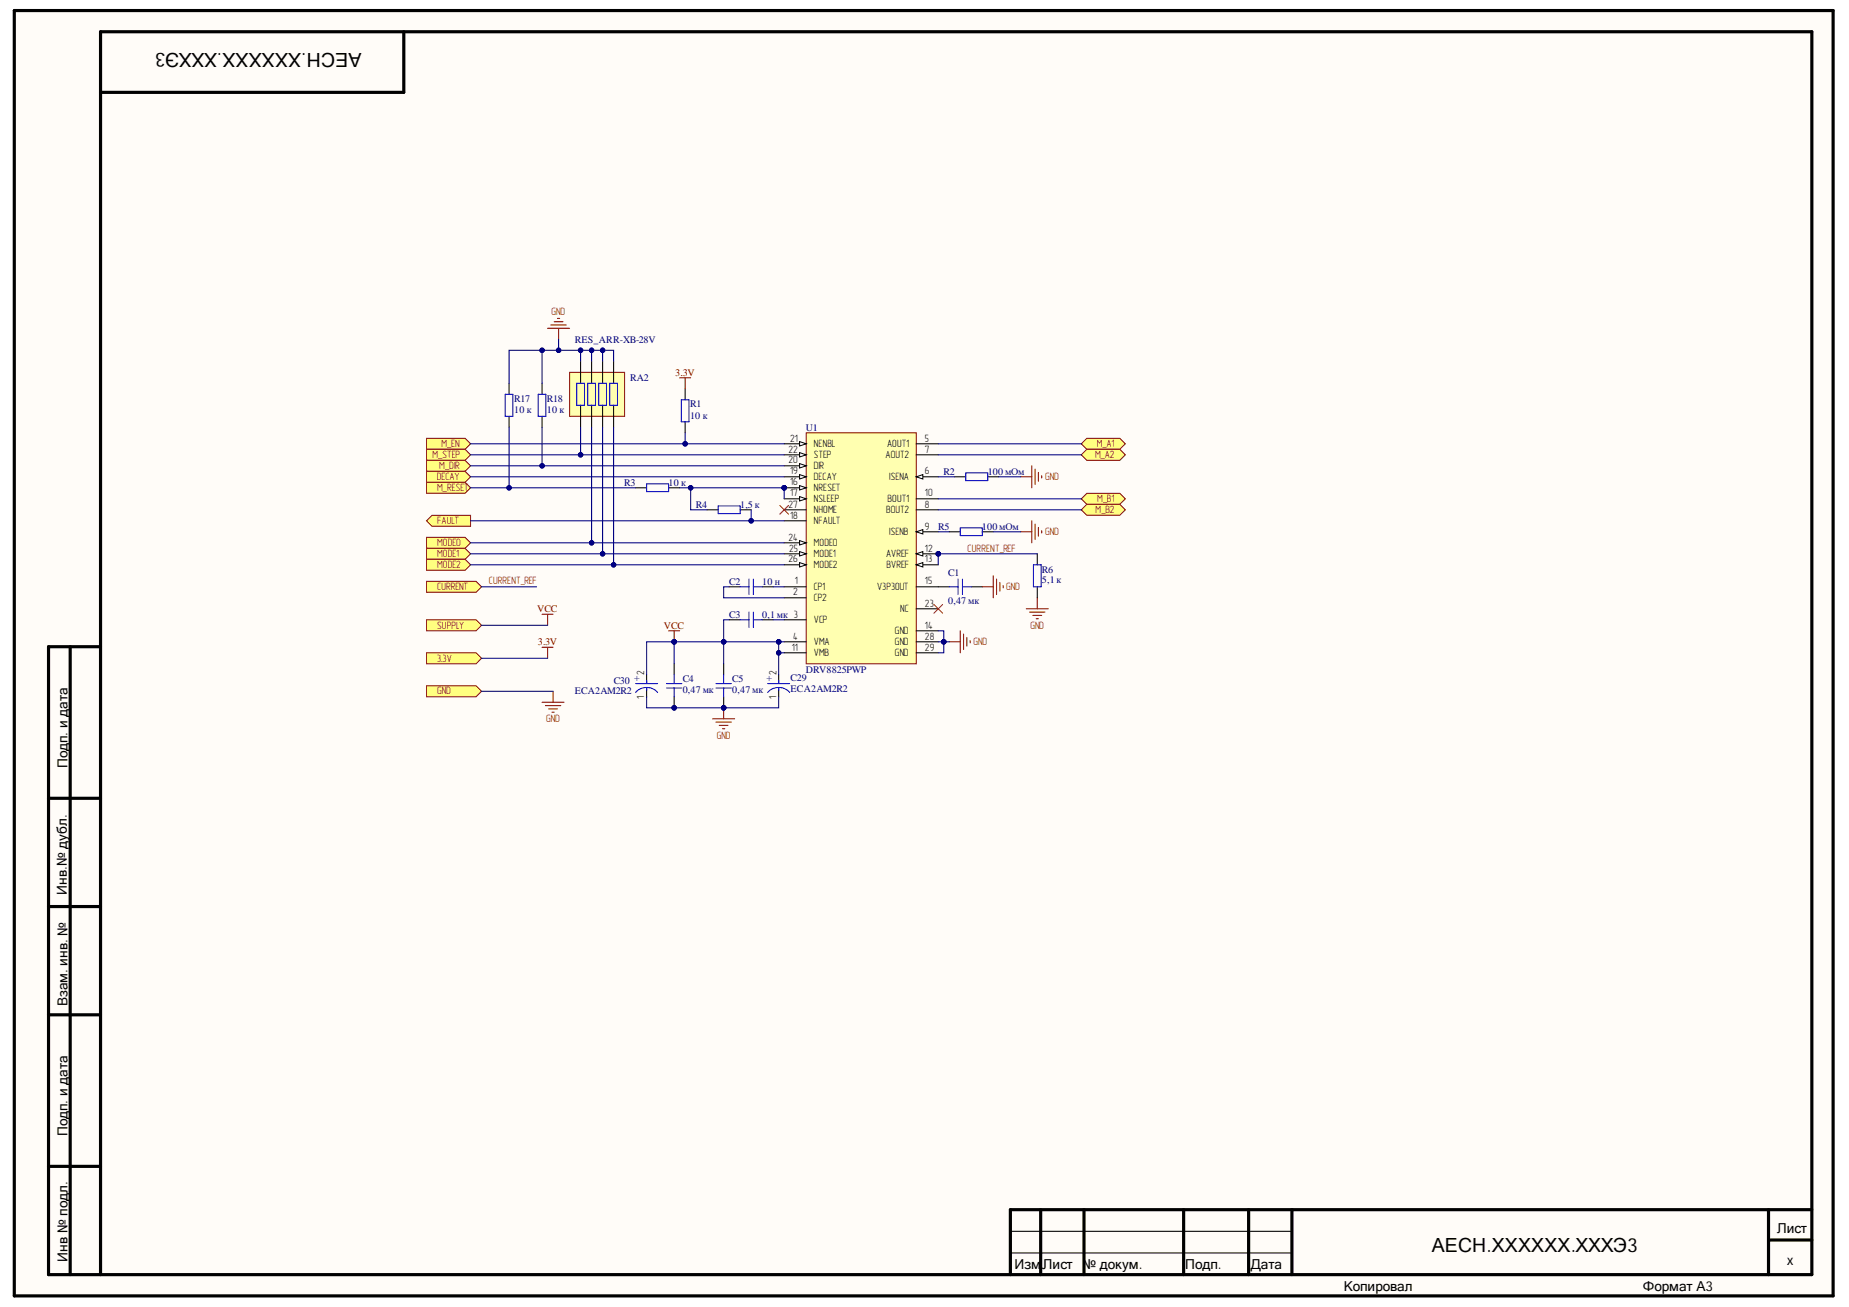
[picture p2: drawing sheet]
<svg xmlns="http://www.w3.org/2000/svg" width="297mm" height="210mm" viewBox="0 0 297 210" stroke-linecap="round" stroke-linejoin="round" font-family="sans-serif">
<defs><g id="words">
<g font-size="3.1">
<text x="58.1" y="8.4" transform="rotate(-180 58.1 8.4)">АЕСН.ХХХХХХ.ХХХЭ3</text>
<text x="230" y="201">АЕСН.ХХХХХХ.ХХХЭ3</text>
</g>
<g font-size="2.2">
<text x="10.8" y="123.4" transform="rotate(-90 10.8 123.4)">Подп. и дата</text>
<text x="10.7" y="143.7" transform="rotate(-90 10.7 143.7)">Инв.№ дубл.</text>
<text x="10.8" y="161.6" transform="rotate(-90 10.8 161.6)">Взам. инв. №</text>
<text x="10.8" y="182.5" transform="rotate(-90 10.8 182.5)">Подп. и дата</text>
<text x="10.8" y="202.6" transform="rotate(-90 10.8 202.6)">Инв № подл.</text>
<text x="163" y="203.8">Изм</text>
<text x="167.2" y="203.8">.</text>
<text x="167.6" y="203.8">Лист № докум.</text>
<text x="190.4" y="203.8">Подп.</text>
<text x="200.9" y="203.8">Дата</text>
<text x="285.5" y="198">Лист</text>
<text x="287" y="203.2">x</text>
<text x="215.9" y="207.3">Копировал</text>
<text x="263.9" y="207.3">Формат А3</text>
</g>
<g font-size="1.7" fill="#800000">
<text x="88.6" y="50.6">GND</text>
<text x="70.9" y="71.8">M_EN</text>
<text x="176.2" y="71.8">M_A1</text>
<text x="69.5" y="73.6">M_STEP</text>
<text x="70.2" y="77.1">DECAY</text>
<text x="70.6" y="75.3">M_DIR</text>
<text x="167.9" y="77.1">GND</text>
<text x="175.9" y="73.6">M_A2</text>
<text x="70.2" y="78.9">M_RESET</text>
<text x="176" y="82.4">M_B2</text>
<text x="176.3" y="80.7">M_B1</text>
<text x="70.2" y="84.1">FAULT</text>
<text x="70.2" y="87.7">MODE0</text>
<text x="70.2" y="89.5">MODE1</text>
<text x="155.5" y="88.6">CURRENT_REF</text>
<text x="167.9" y="85.9">GND</text>
<text x="70.2" y="91.2">MODE2</text>
<text x="70.2" y="94.8">CURRENT</text>
<text x="78.5" y="93.9">CURRENT_REF</text>
<text x="161.6" y="94.8">GND</text>
<text x="70.2" y="101">SUPPLY</text>
<text x="165.5" y="101">GND</text>
<text x="70.2" y="106.3">3.3V</text>
<text x="156.4" y="103.6">GND</text>
<text x="70.2" y="111.5">GND</text>
<text x="87.8" y="115.9">GND</text>
<text x="115.2" y="118.6">GND</text>
</g>
<g font-size="1.7">
<text x="126.9" y="70.9">21</text>
<text x="130.7" y="71.8">NENBL</text>
<text x="142.5" y="71.8">AOUT1</text>
<text x="148.6" y="70.9">5</text>
<text x="126.7" y="74.4">20</text>
<text x="126.7" y="72.7">22</text>
<text x="126.9" y="78">16</text>
<text x="126.9" y="76.2">19</text>
<text x="130.7" y="77.1">DECAY</text>
<text x="130.7" y="75.3">DIR</text>
<text x="130.7" y="73.6">STEP</text>
<text x="142.3" y="73.6">AOUT2</text>
<text x="142.8" y="77.1">ISENA</text>
<text x="148.6" y="76.2">6</text>
<text x="148.6" y="72.7">7</text>
<text x="126.7" y="81.5">27</text>
<text x="126.9" y="79.7">17</text>
<text x="126.9" y="83.3">18</text>
<text x="130.7" y="78.9">NRESET</text>
<text x="130.7" y="80.7">NSLEEP</text>
<text x="130.7" y="82.4">NHOME</text>
<text x="142.3" y="82.4">BOUT2</text>
<text x="142.6" y="80.7">BOUT1</text>
<text x="148.6" y="81.5">8</text>
<text x="148.6" y="79.7">10</text>
<text x="126.7" y="86.8">24</text>
<text x="126.8" y="88.6">25</text>
<text x="130.7" y="84.1">NFAULT</text>
<text x="130.7" y="87.7">MODE0</text>
<text x="130.7" y="89.5">MODE1</text>
<text x="142.3" y="89.5">AVREF</text>
<text x="142.8" y="85.9">ISENB</text>
<text x="148.6" y="85.1">9</text>
<text x="148.6" y="88.6">12</text>
<text x="126.7" y="90.3">26</text>
<text x="127.4" y="95.6">2</text>
<text x="127.7" y="93.9">1</text>
<text x="130.7" y="94.8">CP1</text>
<text x="130.7" y="91.2">MODE2</text>
<text x="140.9" y="94.8">V3P3OUT</text>
<text x="142.4" y="91.2">BVREF</text>
<text x="148.6" y="90.3">13</text>
<text x="148.6" y="93.9">15</text>
<text x="130.7" y="96.6">CP2</text>
<text x="130.7" y="100">VCP</text>
<text x="143.8" y="101.8">GND</text>
<text x="144.6" y="98.3">NC</text>
<text x="148.6" y="101">14</text>
<text x="148.6" y="97.4">23</text>
<text x="127.2" y="104.5">11</text>
<text x="127.4" y="102.7">4</text>
<text x="130.7" y="103.6">VMA</text>
<text x="130.7" y="105.4">VMB</text>
<text x="143.8" y="103.6">GND</text>
<text x="143.8" y="105.4">GND</text>
<text x="148.6" y="102.7">28</text>
<text x="148.6" y="104.5">29</text>
<text x="103.5" y="112.3" transform="rotate(-90 103.5 112.3)">1</text>
<text x="103.5" y="108.4" transform="rotate(-90 103.5 108.4)">2</text>
<text x="124.7" y="112.3" transform="rotate(-90 124.7 112.3)">1</text>
<text x="124.7" y="108.4" transform="rotate(-90 124.7 108.4)">2</text>
</g>
<g font-size="1.6" fill="#000080">
<text x="92.3" y="55">RES_ARR-XB-28V</text>
<text x="82.6" y="64.6">R17</text>
<text x="87.8" y="64.6">R18</text>
<text x="101.2" y="61.2">RA2</text>
<text x="110.9" y="65.4">R1</text>
<text x="82.6" y="66.4">10 к</text>
<text x="87.8" y="66.4">10 к</text>
<text x="110.9" y="67.2">10 к</text>
<text x="129.5" y="69.2">U1</text>
<text x="151.6" y="76.3">R2</text>
<text x="158.7" y="76.3">100 мОм</text>
<text x="100.3" y="78">R3</text>
<text x="107.4" y="78">10 к</text>
<text x="111.8" y="81.5">R4</text>
<text x="118.9" y="81.5">1,5 к</text>
<text x="150.7" y="85.1">R5</text>
<text x="157.7" y="85.1">100 мОм</text>
<text x="117.1" y="93.9">C2</text>
<text x="122.4" y="93.9">10 н</text>
<text x="152.3" y="92.5">C1</text>
<text x="167.4" y="92">R6</text>
<text x="167.4" y="93.7">5,1 к</text>
<text x="117.1" y="99.2">C3</text>
<text x="122.4" y="99.2">0,1 мк 3</text>
<text x="152.3" y="97.1">0,47 мк</text>
<text x="92.3" y="111.5">ECA2AM2R2</text>
<text x="98.6" y="109.8">C30</text>
<text x="101.9" y="109.4">+</text>
<text x="109.7" y="109.6">C4</text>
<text x="109.7" y="111.4">0,47 мк</text>
<text x="117.6" y="109.6">C5</text>
<text x="117.6" y="111.4">0,47 мк</text>
<text x="123.1" y="109.4">+</text>
<text x="127" y="109.4">C29</text>
<text x="127" y="111.2">ECA2AM2R2</text>
<text x="129.5" y="108.1">DRV8825PWP</text>
</g>
<g font-size="1.6" fill="#800000">
<text x="108.5" y="60.4">3.3V</text>
<text x="86.3" y="98.3">VCC</text>
<text x="106.6" y="101">VCC</text>
<text x="86.4" y="103.6">3.3V</text>
</g>
</g></defs>
<g fill="#fffcf8">
<path d="M2.2 1.6h292.4v206.6h-292.4z" fill-rule="evenodd"/>
<path d="M2.2 1.6h292.4v206.6h-292.4z" fill-rule="evenodd"/>
</g>
<g fill="none" stroke="#000" stroke-width=".51">
<path d="M2.3 1.7h292.2v206.4h-292.2zM64.9 5.1v9.7h-48.8M11.3 103.9v100.8M16.1 103.9h-8.3v100.8h283.3v-199.6h-274.9v199.6M7.8 128.2h8.3M7.8 145.6h8.3M7.8 163h8.3M7.8 187.3h8.4M167.2 194.3v10.4M174.1 194.3v10.4M190.1 194.3v10.4M200.6 194.3v10.4"/>
<path d="M207.5 194.3v10.4M284.1 194.3v10.4M284.1 199.1h7M291.1 194.3h-128.8v10.4"/>
</g>
<path d="M117.1 94.2h1.8M122.4 94.2h1.8M162.3 197.8h45.2M162.3 201.2h45.2" fill="none" stroke="#000" stroke-width=".17"/>
<path d="M118.9 94.2h1.4M120.3 93v2.5M121 93v2.5M121 94.2h1.4" fill="none" stroke="#00f" stroke-width=".17"/>
<circle cx="150.7" cy="88.9" r=".35" fill="#000080"/>
<circle cx="150.7" cy="88.9" r=".35" fill="none" stroke="#000080" stroke-width=".16"/>
<circle cx="126" cy="78.3" r=".35" fill="#000080"/>
<circle cx="126" cy="78.3" r=".35" fill="none" stroke="#000080" stroke-width=".16"/>
<path d="M129.5 69.5h17.7v37.1h-17.7z" fill-rule="evenodd" fill="#ffffb0"/>
<path d="M129.5 69.5h17.7v37.1h-17.7z" fill="none" stroke="#800000" stroke-width=".16"/>
<path d="M147.2 71.3h3.5M147.2 76.6h3.5M126 94.2h3.5M126 96h3.5M126 99.5h3.5M126 103.1h3.5" fill="none" stroke="#000" stroke-width=".17"/>
<path d="M147.2 76.6l1.1-.4v.7z" fill="#f8fcff"/>
<path d="M147.2 76.6l1.1-.4v.7z" fill="none" stroke="#000" stroke-width=".16"/>
<path d="M147.2 73h3.5M147.2 81.9h3.5M147.2 85.4h3.5" fill="none" stroke="#000" stroke-width=".17"/>
<path d="M147.2 85.4l1.1-.3v.7z" fill="#f8fcff"/>
<path d="M147.2 85.4l1.1-.3v.7z" fill="none" stroke="#000" stroke-width=".16"/>
<path d="M147.2 80.1h3.5M147.2 88.9h3.5M126 104.8h3.5" fill="none" stroke="#000" stroke-width=".17"/>
<path d="M147.2 88.9l1.1-.3v.7z" fill="#f8fcff"/>
<path d="M147.2 88.9l1.1-.3v.7z" fill="none" stroke="#000" stroke-width=".16"/>
<circle cx="150.7" cy="88.9" r=".35" fill="#000080"/>
<circle cx="150.7" cy="88.9" r=".35" fill="none" stroke="#000080" stroke-width=".16"/>
<path d="M147.2 90.7h3.5" fill="none" stroke="#000" stroke-width=".17"/>
<path d="M147.2 90.7l1.1-.3v.7z" fill="#f8fcff"/>
<path d="M147.2 90.7l1.1-.3v.7z" fill="none" stroke="#000" stroke-width=".16"/>
<path d="M126 78.3h3.5M147.2 94.2h3.5M147.2 101.3h3.5" fill="none" stroke="#000" stroke-width=".17"/>
<path d="M128.5 78l1 .3-1 .4z" fill="#f8fcff"/>
<path d="M128.5 78l1 .3-1 .4z" fill="none" stroke="#000" stroke-width=".16"/>
<circle cx="126" cy="78.3" r=".35" fill="#000080"/>
<circle cx="126" cy="78.3" r=".35" fill="none" stroke="#000080" stroke-width=".16"/>
<path d="M126 80.1h3.5" fill="none" stroke="#000" stroke-width=".17"/>
<path d="M128.5 79.8l1 .3-1 .4z" fill="#f8fcff"/>
<path d="M128.5 79.8l1 .3-1 .4z" fill="none" stroke="#000" stroke-width=".16"/>
<path d="M126 76.6h3.5M126 83.6h3.5" fill="none" stroke="#000" stroke-width=".17"/>
<path d="M128.5 76.2l1 .4-1 .3z" fill="#f8fcff"/>
<path d="M128.5 76.2l1 .4-1 .3z" fill="none" stroke="#000" stroke-width=".16"/>
<path d="M126 74.8h3.5" fill="none" stroke="#000" stroke-width=".17"/>
<path d="M128.5 74.5l1 .3-1 .4z" fill="#f8fcff"/>
<path d="M128.5 74.5l1 .3-1 .4z" fill="none" stroke="#000" stroke-width=".16"/>
<path d="M126 71.3h3.5" fill="none" stroke="#000" stroke-width=".17"/>
<path d="M128.5 70.9l1 .4-1 .3z" fill="#f8fcff"/>
<path d="M128.5 70.9l1 .4-1 .3z" fill="none" stroke="#000" stroke-width=".16"/>
<path d="M126 73h3.5" fill="none" stroke="#000" stroke-width=".17"/>
<path d="M128.5 72.7l1 .3-1 .4z" fill="#f8fcff"/>
<path d="M128.5 72.7l1 .3-1 .4z" fill="none" stroke="#000" stroke-width=".16"/>
<path d="M126 87.2h3.5M147.2 97.8h3.5" fill="none" stroke="#000" stroke-width=".17"/>
<path d="M128.5 86.8l1 .4-1 .3z" fill="#f8fcff"/>
<path d="M128.5 86.8l1 .4-1 .3z" fill="none" stroke="#000" stroke-width=".16"/>
<path d="M126 88.9h3.5" fill="none" stroke="#000" stroke-width=".17"/>
<path d="M128.5 88.6l1 .3-1 .4z" fill="#f8fcff"/>
<path d="M128.5 88.6l1 .3-1 .4z" fill="none" stroke="#000" stroke-width=".16"/>
<path d="M126 90.7h3.5" fill="none" stroke="#000" stroke-width=".17"/>
<path d="M128.5 90.4l1 .3-1 .4z" fill="#f8fcff"/>
<path d="M128.5 90.4l1 .3-1 .4z" fill="none" stroke="#000" stroke-width=".16"/>
<g fill="none" stroke="#000" stroke-width=".17">
<path d="M102.1 78.3h1.8M107.4 78.3h1.8M153.4 76.6h1.7M158.7 76.6h1.7M113.6 81.9h1.8M118.9 81.9h1.8M126 81.9h3.5M150.7 94.2h1.8M152.5 85.4h1.8M156 94.2h1.8M157.8 85.4h1.8M147.2 103.1h3.5"/>
<path d="M147.2 104.8h3.5"/>
</g>
<g fill="none" stroke="#800000" stroke-width=".17">
<path d="M164 76.6h1.8M165.8 74.8v3.5M166.3 75.3v2.5M166.8 75.9v1.4M167.3 76.4v.4M164 85.4h1.8M165.8 83.6v3.6M166.3 84.2v2.4M166.8 84.7v1.4M167.3 85.2v.4M152.5 103.1h1.8M154.3 101.3v3.5"/>
<path d="M154.8 101.8v2.5M155.3 102.4v1.4M155.9 102.9v.3"/>
</g>
<path d="M103.9 77.7h3.5v1.3h-3.5zM155.1 76h3.6v1.2h-3.6zM115.4 81.3h3.5v1.2h-3.5zM152.5 94.2h1.4M153.9 93v2.5M154.3 84.8h3.5v1.2h-3.5zM154.6 93v2.5M154.6 94.2h1.4" fill="none" stroke="#00f" stroke-width=".17"/>
<circle cx="108.3" cy="113.7" r=".35" fill="#000080"/>
<circle cx="108.3" cy="113.7" r=".35" fill="none" stroke="#000080" stroke-width=".16"/>
<path d="M108.3 106.6v1.8M108.3 111.9v1.8" fill="none" stroke="#000" stroke-width=".17"/>
<circle cx="108.3" cy="113.7" r=".35" fill="#000080"/>
<circle cx="108.3" cy="113.7" r=".35" fill="none" stroke="#000080" stroke-width=".16"/>
<path d="M107.1 109.8h2.4M107.1 110.5h2.4M108.3 108.4v1.4M108.3 110.5v1.4" fill="none" stroke="#00f" stroke-width=".17"/>
<path d="M114.5 115.4h3.5M115 116h2.5M115.5 116.5h1.5M116.1 117h.3M116.3 113.7v1.7" fill="none" stroke="#800000" stroke-width=".17"/>
<circle cx="116.3" cy="113.7" r=".35" fill="#000080"/>
<circle cx="116.3" cy="113.7" r=".35" fill="none" stroke="#000080" stroke-width=".16"/>
<circle cx="116.3" cy="113.7" r=".35" fill="#000080"/>
<circle cx="116.3" cy="113.7" r=".35" fill="none" stroke="#000080" stroke-width=".16"/>
<path d="M116.3 106.6v1.8M116.3 111.9v1.8" fill="none" stroke="#000" stroke-width=".17"/>
<circle cx="116.3" cy="113.7" r=".35" fill="#000080"/>
<circle cx="116.3" cy="113.7" r=".35" fill="none" stroke="#000080" stroke-width=".16"/>
<path d="M118.9 99.5h1.4M120.3 98.3v2.5M121 98.3v2.5M121 99.5h1.4M115 109.8h2.5M115 110.5h2.5M116.3 108.4v1.4M116.3 110.5v1.4" fill="none" stroke="#00f" stroke-width=".17"/>
<path d="M117.1 99.5h1.8M122.4 99.5h1.8" fill="none" stroke="#000" stroke-width=".17"/>
<path d="M173.7 71.3l.9-.9h5.3l.9 .9-.9 .9h-5.3z" fill-rule="evenodd" fill="#ffff80"/>
<path d="M173.7 71.3l.9-.9h5.3l.9 .9-.9 .9h-5.3z" fill="none" stroke="#800000" stroke-width=".16"/>
<path d="M173.7 73l.9-.8h5.3l.9 .8-.9 .9h-5.3z" fill-rule="evenodd" fill="#ffff80"/>
<path d="M173.7 73l.9-.8h5.3l.9 .8-.9 .9h-5.3z" fill="none" stroke="#800000" stroke-width=".16"/>
<path d="M173.7 80.1l.9-.9h5.3l.9 .9-.9 .9h-5.3z" fill-rule="evenodd" fill="#ffff80"/>
<path d="M173.7 80.1l.9-.9h5.3l.9 .9-.9 .9h-5.3z" fill="none" stroke="#800000" stroke-width=".16"/>
<path d="M173.7 81.9l.9-.9h5.3l.9 .9-.9 .9h-5.3z" fill-rule="evenodd" fill="#ffff80"/>
<path d="M173.7 81.9l.9-.9h5.3l.9 .9-.9 .9h-5.3z" fill="none" stroke="#800000" stroke-width=".16"/>
<path d="M68.5 70.4h6.2l.9 .9-.9 .9h-6.2z" fill-rule="evenodd" fill="#ffff80"/>
<path d="M68.5 70.4h6.2l.9 .9-.9 .9h-6.2z" fill="none" stroke="#800000" stroke-width=".16"/>
<path d="M68.5 72.2h6.2l.9 .8-.9 .9h-6.2z" fill-rule="evenodd" fill="#ffff80"/>
<path d="M68.5 72.2h6.2l.9 .8-.9 .9h-6.2z" fill="none" stroke="#800000" stroke-width=".16"/>
<path d="M68.5 73.9h6.2l.9 .9-.9 .9h-6.2z" fill-rule="evenodd" fill="#ffff80"/>
<path d="M68.5 73.9h6.2l.9 .9-.9 .9h-6.2z" fill="none" stroke="#800000" stroke-width=".16"/>
<path d="M157.8 94.2h1.8M159.6 92.5v3.5M160.1 93v2.5M160.6 93.5v1.4M161.2 94.1v.3" fill="none" stroke="#800000" stroke-width=".17"/>
<path d="M68.5 99.5h8l.9 .9-.9 .9h-8z" fill-rule="evenodd" fill="#ffff80"/>
<path d="M68.5 99.5h8l.9 .9-.9 .9h-8z" fill="none" stroke="#800000" stroke-width=".16"/>
<path d="M87.1 112.8h3.5M87.6 113.3h2.5M88.1 113.8h1.5M88.7 114.4h.3M88.9 111v1.8" fill="none" stroke="#800000" stroke-width=".17"/>
<path d="M68.5 110.1h8l.9 .9-.9 .9h-8z" fill-rule="evenodd" fill="#ffff80"/>
<path d="M68.5 110.1h8l.9 .9-.9 .9h-8z" fill="none" stroke="#800000" stroke-width=".16"/>
<path d="M68.5 77.5h6.2l.9 .8-.9 .9h-6.2z" fill-rule="evenodd" fill="#ffff80"/>
<path d="M68.5 77.5h6.2l.9 .8-.9 .9h-6.2z" fill="none" stroke="#800000" stroke-width=".16"/>
<path d="M68.5 83.6l.9-.8h6.2v1.7h-6.2z" fill-rule="evenodd" fill="#ffff80"/>
<path d="M68.5 83.6l.9-.8h6.2v1.7h-6.2z" fill="none" stroke="#800000" stroke-width=".16"/>
<path d="M87.1 98.7h1.8M88 98.7v1.7M107.4 101.3h1.8M108.3 101.3v1.8" fill="none" stroke="#800000" stroke-width=".17"/>
<circle cx="108.3" cy="103.1" r=".35" fill="#000080"/>
<circle cx="108.3" cy="103.1" r=".35" fill="none" stroke="#000080" stroke-width=".16"/>
<path d="M68.5 86.3h6.2l.9 .9-.9 .9h-6.2z" fill-rule="evenodd" fill="#ffff80"/>
<path d="M68.5 86.3h6.2l.9 .9-.9 .9h-6.2z" fill="none" stroke="#800000" stroke-width=".16"/>
<path d="M68.5 88.1h6.2l.9 .8-.9 .9h-6.2z" fill-rule="evenodd" fill="#ffff80"/>
<path d="M68.5 88.1h6.2l.9 .8-.9 .9h-6.2z" fill="none" stroke="#800000" stroke-width=".16"/>
<path d="M68.5 89.8h6.2l.9 .9-.9 .9h-6.2z" fill-rule="evenodd" fill="#ffff80"/>
<path d="M68.5 89.8h6.2l.9 .9-.9 .9h-6.2z" fill="none" stroke="#800000" stroke-width=".16"/>
<path d="M68.5 93.4h8l.9 .8-.9 .9h-8z" fill-rule="evenodd" fill="#ffff80"/>
<path d="M68.5 93.4h8l.9 .8-.9 .9h-8z" fill="none" stroke="#800000" stroke-width=".16"/>
<path d="M166.6 88.9v1.8M166.6 94.2v1.8" fill="none" stroke="#000" stroke-width=".17"/>
<path d="M166 90.7h1.3v3.5h-1.3z" fill="none" stroke="#00f" stroke-width=".17"/>
<path d="M164.9 97.8h3.5M165.4 98.3h2.5M165.9 98.8h1.4M166.5 99.4h.3M166.6 96v1.8" fill="none" stroke="#800000" stroke-width=".17"/>
<path d="M68.5 104.8h8l.9 .9-.9 .9h-8z" fill-rule="evenodd" fill="#ffff80"/>
<path d="M68.5 104.8h8l.9 .9-.9 .9h-8z" fill="none" stroke="#800000" stroke-width=".16"/>
<path d="M87.1 104h1.8M88 104v1.7" fill="none" stroke="#800000" stroke-width=".17"/>
<path d="M110.1 62.4v1.8M110.1 67.7v1.8" fill="none" stroke="#000" stroke-width=".17"/>
<path d="M109.4 64.2h1.3v3.5h-1.3z" fill="none" stroke="#00f" stroke-width=".17"/>
<path d="M91.5 59.8h8.8v7.1h-8.8z" fill-rule="evenodd" fill="#ffffb0"/>
<path d="M91.5 59.8h8.8v7.1h-8.8z" fill="none" stroke="#800000" stroke-width=".16"/>
<path d="M93.3 58v3.6M95 58v3.6M96.8 58v3.6M98.6 58v3.6M93.3 65.1v3.5M95 65.1v3.5M96.8 65.1v3.5M98.6 65.1v3.5" fill="none" stroke="#000" stroke-width=".17"/>
<path d="M92.7 61.6h1.2v3.5h-1.2zM94.4 61.6h1.3v3.5h-1.3zM96.2 61.6h1.2v3.5h-1.2zM98 61.6h1.2v3.5h-1.2z" fill="none" stroke="#00f" stroke-width=".17"/>
<path d="M88 52.7h3.5M88.5 52.2h2.5M89 51.7h1.4M89.6 51.1h.3M89.7 52.7v1.8M109.2 60.7h1.8M110.1 60.7v1.7" fill="none" stroke="#800000" stroke-width=".17"/>
<path d="M68.5 75.7h6.2l.9 .9-.9 .9h-6.2z" fill-rule="evenodd" fill="#ffff80"/>
<path d="M68.5 75.7h6.2l.9 .9-.9 .9h-6.2z" fill="none" stroke="#800000" stroke-width=".16"/>
<path d="M103.9 108.4v1.4M103.9 110.5v1.4M125.1 108.4v1.4M125.1 110.5v1.4" fill="none" stroke="#000" stroke-width=".17"/>
<path d="M102.1 111.2a2.35 2.35 0 0 1 3.5 0M102.1 109.8h3.5M103.9 109.3v.5M103.9 110.5v.3M123.3 111.2a2.35 2.35 0 0 1 3.6 0M123.3 109.8h3.6M125.1 109.3v.5M125.1 110.5v.3" fill="none" stroke="#00f" stroke-width=".17"/>
<path d="M126 78.3v1.8M150.7 76.6h2.7M150.7 85.4h1.8" fill="none" stroke="#000080" stroke-width=".17"/>
<circle cx="126" cy="78.3" r=".35" fill="#000080"/>
<circle cx="126" cy="78.3" r=".35" fill="none" stroke="#000080" stroke-width=".16"/>
<path d="M120.7 81.9v1.7" fill="none" stroke="#000080" stroke-width=".17"/>
<circle cx="120.7" cy="83.6" r=".35" fill="#000080"/>
<circle cx="120.7" cy="83.6" r=".35" fill="none" stroke="#000080" stroke-width=".16"/>
<path d="M124.2 99.5h1.8M124.2 94.2h1.8M108.3 103.1v3.5" fill="none" stroke="#000080" stroke-width=".17"/>
<circle cx="108.3" cy="103.1" r=".35" fill="#000080"/>
<circle cx="108.3" cy="103.1" r=".35" fill="none" stroke="#000080" stroke-width=".16"/>
<path d="M111 78.3v3.6h2.6M160.4 76.6h3.6M159.6 85.4h4.4M77.4 100.4h10.6" fill="none" stroke="#000080" stroke-width=".17"/>
<circle cx="110.9" cy="78.3" r=".35" fill="#000080"/>
<circle cx="110.9" cy="78.3" r=".35" fill="none" stroke="#000080" stroke-width=".16"/>
<path d="M77.4 94.2h8.8M166.6 88.9h-15.9v1.8" fill="none" stroke="#000080" stroke-width=".17"/>
<circle cx="150.7" cy="88.9" r=".35" fill="#000080"/>
<circle cx="150.7" cy="88.9" r=".35" fill="none" stroke="#000080" stroke-width=".16"/>
<path d="M110.1 69.5v1.8M77.4 105.7h10.6" fill="none" stroke="#000080" stroke-width=".17"/>
<circle cx="110.1" cy="71.3" r=".35" fill="#000080"/>
<circle cx="110.1" cy="71.3" r=".35" fill="none" stroke="#000080" stroke-width=".16"/>
<path d="M98.6 68.6v22.1" fill="none" stroke="#000080" stroke-width=".17"/>
<circle cx="98.6" cy="90.7" r=".35" fill="#000080"/>
<circle cx="98.6" cy="90.7" r=".35" fill="none" stroke="#000080" stroke-width=".16"/>
<path d="M96.8 68.6v20.3" fill="none" stroke="#000080" stroke-width=".17"/>
<circle cx="96.8" cy="88.9" r=".35" fill="#000080"/>
<circle cx="96.8" cy="88.9" r=".35" fill="none" stroke="#000080" stroke-width=".16"/>
<path d="M95 68.6v18.6" fill="none" stroke="#000080" stroke-width=".17"/>
<circle cx="95" cy="87.2" r=".35" fill="#000080"/>
<circle cx="95" cy="87.2" r=".35" fill="none" stroke="#000080" stroke-width=".16"/>
<path d="M87.1 68.6v6.2" fill="none" stroke="#000080" stroke-width=".17"/>
<circle cx="87.1" cy="74.8" r=".35" fill="#000080"/>
<circle cx="87.1" cy="74.8" r=".35" fill="none" stroke="#000080" stroke-width=".16"/>
<path d="M75.6 90.7h50.4" fill="none" stroke="#000080" stroke-width=".17"/>
<circle cx="98.6" cy="90.7" r=".35" fill="#000080"/>
<circle cx="98.6" cy="90.7" r=".35" fill="none" stroke="#000080" stroke-width=".16"/>
<path d="M75.6 88.9h50.4" fill="none" stroke="#000080" stroke-width=".17"/>
<circle cx="96.8" cy="88.9" r=".35" fill="#000080"/>
<circle cx="96.8" cy="88.9" r=".35" fill="none" stroke="#000080" stroke-width=".16"/>
<path d="M75.6 87.2h50.4" fill="none" stroke="#000080" stroke-width=".17"/>
<circle cx="95" cy="87.2" r=".35" fill="#000080"/>
<circle cx="95" cy="87.2" r=".35" fill="none" stroke="#000080" stroke-width=".16"/>
<path d="M75.6 83.6h50.4" fill="none" stroke="#000080" stroke-width=".17"/>
<circle cx="120.7" cy="83.6" r=".35" fill="#000080"/>
<circle cx="120.7" cy="83.6" r=".35" fill="none" stroke="#000080" stroke-width=".16"/>
<path d="M75.6 78.3h26.5" fill="none" stroke="#000080" stroke-width=".17"/>
<circle cx="81.8" cy="78.3" r=".35" fill="#000080"/>
<circle cx="81.8" cy="78.3" r=".35" fill="none" stroke="#000080" stroke-width=".16"/>
<path d="M75.6 74.8h50.4" fill="none" stroke="#000080" stroke-width=".17"/>
<circle cx="87.1" cy="74.8" r=".35" fill="#000080"/>
<circle cx="87.1" cy="74.8" r=".35" fill="none" stroke="#000080" stroke-width=".16"/>
<path d="M75.6 73h50.4" fill="none" stroke="#000080" stroke-width=".17"/>
<circle cx="93.3" cy="73" r=".35" fill="#000080"/>
<circle cx="93.3" cy="73" r=".35" fill="none" stroke="#000080" stroke-width=".16"/>
<path d="M75.6 71.3h50.4" fill="none" stroke="#000080" stroke-width=".17"/>
<circle cx="110.1" cy="71.3" r=".35" fill="#000080"/>
<circle cx="110.1" cy="71.3" r=".35" fill="none" stroke="#000080" stroke-width=".16"/>
<path d="M108.3 103.1h16.8" fill="none" stroke="#000080" stroke-width=".17"/>
<circle cx="125.1" cy="103.1" r=".35" fill="#000080"/>
<circle cx="125.1" cy="103.1" r=".35" fill="none" stroke="#000080" stroke-width=".16"/>
<circle cx="116.3" cy="103.1" r=".35" fill="#000080"/>
<circle cx="116.3" cy="103.1" r=".35" fill="none" stroke="#000080" stroke-width=".16"/>
<circle cx="108.3" cy="103.1" r=".35" fill="#000080"/>
<circle cx="108.3" cy="103.1" r=".35" fill="none" stroke="#000080" stroke-width=".16"/>
<path d="M109.2 78.3h16.8" fill="none" stroke="#000080" stroke-width=".17"/>
<circle cx="110.9" cy="78.3" r=".35" fill="#000080"/>
<circle cx="110.9" cy="78.3" r=".35" fill="none" stroke="#000080" stroke-width=".16"/>
<circle cx="126" cy="78.3" r=".35" fill="#000080"/>
<circle cx="126" cy="78.3" r=".35" fill="none" stroke="#000080" stroke-width=".16"/>
<path d="M75.6 76.6h50.4M150.7 73h23M150.7 71.3h23M150.7 81.9h23M150.7 80.1h23M77.4 111h11.5M108.3 103.1h-4.4v5.3" fill="none" stroke="#000080" stroke-width=".17"/>
<circle cx="108.3" cy="103.1" r=".35" fill="#000080"/>
<circle cx="108.3" cy="103.1" r=".35" fill="none" stroke="#000080" stroke-width=".16"/>
<path d="M103.9 111.9v1.8h21.2v-1.8" fill="none" stroke="#000080" stroke-width=".17"/>
<circle cx="108.3" cy="113.7" r=".35" fill="#000080"/>
<circle cx="108.3" cy="113.7" r=".35" fill="none" stroke="#000080" stroke-width=".16"/>
<circle cx="116.3" cy="113.7" r=".35" fill="#000080"/>
<circle cx="116.3" cy="113.7" r=".35" fill="none" stroke="#000080" stroke-width=".16"/>
<path d="M93.3 68.6v4.4" fill="none" stroke="#000080" stroke-width=".17"/>
<circle cx="93.3" cy="73" r=".35" fill="#000080"/>
<circle cx="93.3" cy="73" r=".35" fill="none" stroke="#000080" stroke-width=".16"/>
<path d="M89.7 54.5v1.8" fill="none" stroke="#000080" stroke-width=".17"/>
<circle cx="89.7" cy="56.3" r=".35" fill="#000080"/>
<circle cx="89.7" cy="56.3" r=".35" fill="none" stroke="#000080" stroke-width=".16"/>
<path d="M93.3 56.3v1.7" fill="none" stroke="#000080" stroke-width=".17"/>
<circle cx="93.3" cy="56.3" r=".35" fill="#000080"/>
<circle cx="93.3" cy="56.3" r=".35" fill="none" stroke="#000080" stroke-width=".16"/>
<path d="M95 56.3v1.7" fill="none" stroke="#000080" stroke-width=".17"/>
<circle cx="95" cy="56.3" r=".35" fill="#000080"/>
<circle cx="95" cy="56.3" r=".35" fill="none" stroke="#000080" stroke-width=".16"/>
<path d="M96.8 56.3v1.7" fill="none" stroke="#000080" stroke-width=".17"/>
<circle cx="96.8" cy="56.3" r=".35" fill="#000080"/>
<circle cx="96.8" cy="56.3" r=".35" fill="none" stroke="#000080" stroke-width=".16"/>
<path d="M150.7 101.3h.9v1.8" fill="none" stroke="#000080" stroke-width=".17"/>
<circle cx="151.6" cy="103.1" r=".35" fill="#000080"/>
<circle cx="151.6" cy="103.1" r=".35" fill="none" stroke="#000080" stroke-width=".16"/>
<path d="M150.7 103.1h.9" fill="none" stroke="#000080" stroke-width=".17"/>
<circle cx="151.6" cy="103.1" r=".35" fill="#000080"/>
<circle cx="151.6" cy="103.1" r=".35" fill="none" stroke="#000080" stroke-width=".16"/>
<path d="M152.5 103.1h-.9v1.7h-.9" fill="none" stroke="#000080" stroke-width=".17"/>
<circle cx="151.6" cy="103.1" r=".35" fill="#000080"/>
<circle cx="151.6" cy="103.1" r=".35" fill="none" stroke="#000080" stroke-width=".16"/>
<path d="M125.1 103.1h.9" fill="none" stroke="#000080" stroke-width=".17"/>
<circle cx="125.1" cy="103.1" r=".35" fill="#000080"/>
<circle cx="125.1" cy="103.1" r=".35" fill="none" stroke="#000080" stroke-width=".16"/>
<path d="M125.1 104.8h.9" fill="none" stroke="#000080" stroke-width=".17"/>
<circle cx="125.1" cy="104.8" r=".35" fill="#000080"/>
<circle cx="125.1" cy="104.8" r=".35" fill="none" stroke="#000080" stroke-width=".16"/>
<path d="M125.1 103.1v5.3" fill="none" stroke="#000080" stroke-width=".17"/>
<circle cx="125.1" cy="103.1" r=".35" fill="#000080"/>
<circle cx="125.1" cy="103.1" r=".35" fill="none" stroke="#000080" stroke-width=".16"/>
<circle cx="125.1" cy="104.8" r=".35" fill="#000080"/>
<circle cx="125.1" cy="104.8" r=".35" fill="none" stroke="#000080" stroke-width=".16"/>
<path d="M116.3 103.1v3.5" fill="none" stroke="#000080" stroke-width=".17"/>
<circle cx="116.3" cy="103.1" r=".35" fill="#000080"/>
<circle cx="116.3" cy="103.1" r=".35" fill="none" stroke="#000080" stroke-width=".16"/>
<path d="M117.1 99.5h-.8v3.6" fill="none" stroke="#000080" stroke-width=".17"/>
<circle cx="116.3" cy="103.1" r=".35" fill="#000080"/>
<circle cx="116.3" cy="103.1" r=".35" fill="none" stroke="#000080" stroke-width=".16"/>
<path d="M81.8 68.6v9.7M117.1 94.2h-.8v1.8h9.7" fill="none" stroke="#000080" stroke-width=".17"/>
<path d="M81.8 61.6v1.7M81.8 66.9v1.7M87.1 61.6v1.7M87.1 66.9v1.7" fill="none" stroke="#000" stroke-width=".17"/>
<path d="M81.2 63.3h1.2v3.6h-1.2zM86.5 63.3h1.2v3.6h-1.2z" fill="none" stroke="#00f" stroke-width=".17"/>
<circle cx="81.8" cy="78.3" r=".35" fill="#000080"/>
<circle cx="81.8" cy="78.3" r=".35" fill="none" stroke="#000080" stroke-width=".16"/>
<path d="M98.6 58v-1.7h-16.8v5.3" fill="none" stroke="#000080" stroke-width=".17"/>
<circle cx="87.1" cy="56.3" r=".35" fill="#000080"/>
<circle cx="87.1" cy="56.3" r=".35" fill="none" stroke="#000080" stroke-width=".16"/>
<circle cx="89.7" cy="56.3" r=".35" fill="#000080"/>
<circle cx="89.7" cy="56.3" r=".35" fill="none" stroke="#000080" stroke-width=".16"/>
<circle cx="93.3" cy="56.3" r=".35" fill="#000080"/>
<circle cx="93.3" cy="56.3" r=".35" fill="none" stroke="#000080" stroke-width=".16"/>
<circle cx="95" cy="56.3" r=".35" fill="#000080"/>
<circle cx="95" cy="56.3" r=".35" fill="none" stroke="#000080" stroke-width=".16"/>
<circle cx="96.8" cy="56.3" r=".35" fill="#000080"/>
<circle cx="96.8" cy="56.3" r=".35" fill="none" stroke="#000080" stroke-width=".16"/>
<path d="M87.1 56.3v5.3" fill="none" stroke="#000080" stroke-width=".17"/>
<circle cx="87.1" cy="56.3" r=".35" fill="#000080"/>
<circle cx="87.1" cy="56.3" r=".35" fill="none" stroke="#000080" stroke-width=".16"/>
<path d="M125.3 81.2l1.4 1.4M126.7 81.2l-1.4 1.4M150 97.1l1.4 1.4M151.4 97.1l-1.4 1.4" fill="none" stroke="#f00" stroke-width=".16"/>
<use href="#words"/>
</svg>
